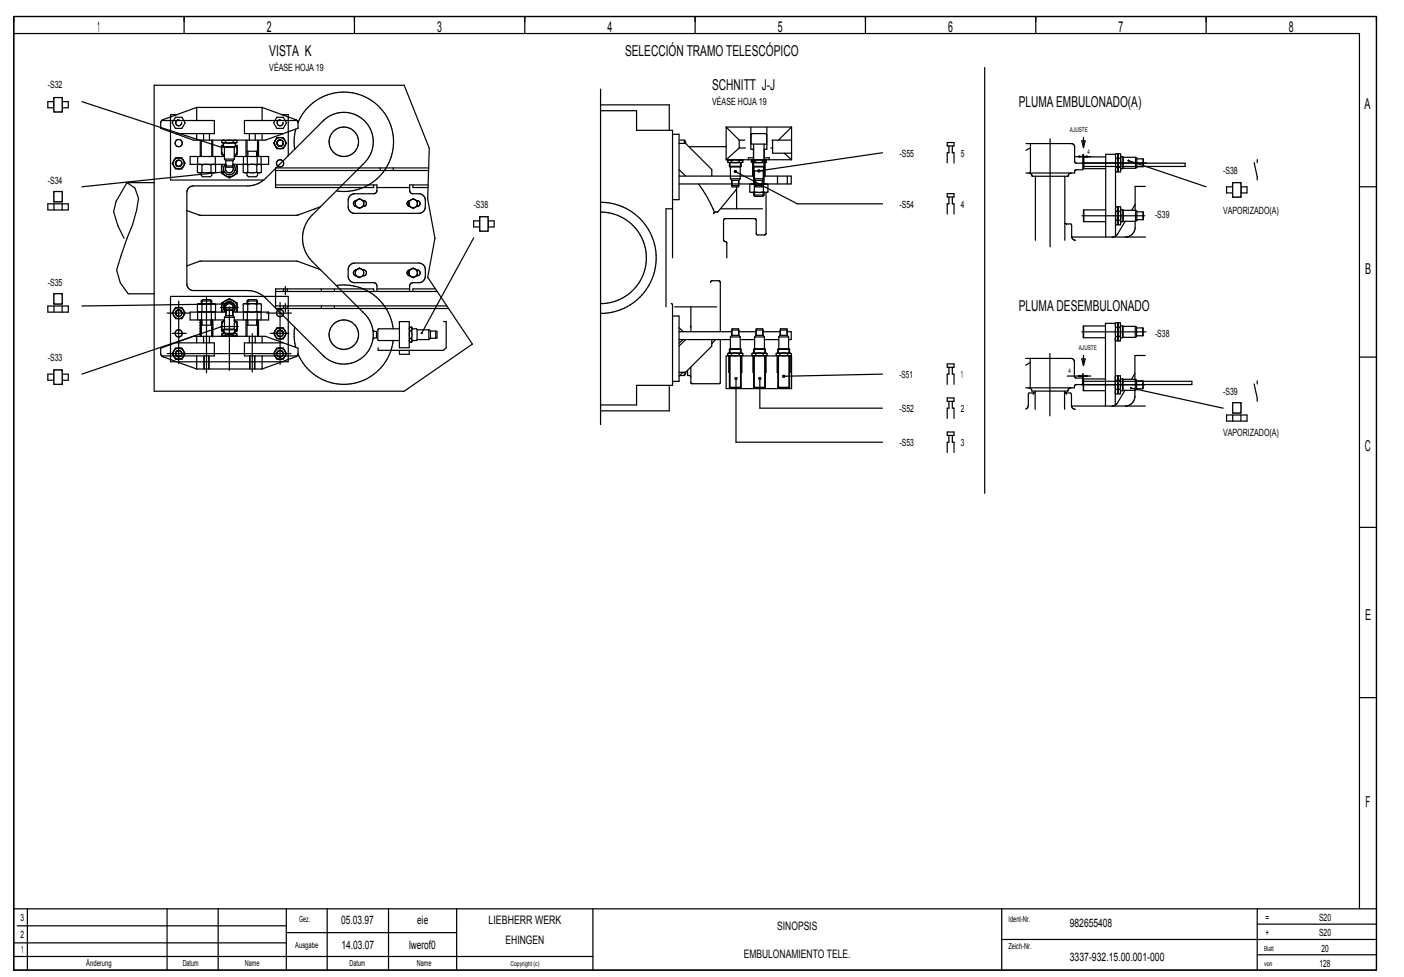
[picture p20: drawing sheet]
<svg xmlns="http://www.w3.org/2000/svg" width="408mm" height="284mm" viewBox="0 0 408 284" stroke-linecap="round" stroke-linejoin="round" font-family="sans-serif">
<defs><g id="words">
<g font-size="4.4">
<text x="28.4" y="9.3">1</text>
<text x="77.5" y="9.3">2</text>
<text x="127.1" y="9.3">3</text>
<text x="176.5" y="9.3">4</text>
<text x="226.1" y="9.3">5</text>
<text x="275.5" y="9.3">6</text>
<text x="325.1" y="9.3">7</text>
<text x="374.6" y="9.3">8</text>
<text x="78.2" y="16.2">VISTA K</text>
<text x="181.6" y="16.2">SELECCIÓN TRAMO TELESCÓPICO</text>
<text x="206.9" y="26.1">SCHNITT J­J</text>
<text x="296.1" y="31.1">PLUMA EMBULONADO(A)</text>
<text x="396.6" y="31.6">A</text>
<text x="396.7" y="79.6">B</text>
<text x="296.1" y="90.5">PLUMA DESEMBULONADO</text>
<text x="396.6" y="131.1">C</text>
<text x="396.7" y="180.1">E</text>
<text x="396.8" y="234.5">F</text>
</g>
<g font-size="3.4">
<text x="99.2" y="268.5">05.03.97</text>
<text x="121.3" y="268.5">eie</text>
<text x="142" y="268.5">LIEBHERR WERK</text>
<text x="310.9" y="269.5">982655408</text>
<text x="99.2" y="275.9">14.03.07</text>
<text x="118.9" y="275.9">lwerof0</text>
<text x="146.9" y="274.4">EHINGEN</text>
<text x="225.9" y="270.4">SINOPSIS</text>
<text x="216.1" y="278.4">EMBULONAMIENTO TELE.</text>
<text x="310.9" y="279.4">3337­932.15.00.001­000</text>
</g>
<g font-size="2.9">
<text x="78.2" y="20.7">VÉASE HOJA 19</text>
<text x="13.9" y="25.7">­S32</text>
<text x="206.9" y="30.6">VÉASE HOJA 19</text>
<text x="261.4" y="45.5">­S55</text>
<text x="279.2" y="45.5">5</text>
<text x="13.9" y="53.4">­S34</text>
<text x="355.5" y="50.4">­S38</text>
<text x="137.7" y="60.3">­S38</text>
<text x="261.4" y="60.3">­S54</text>
<text x="279.2" y="60.3">4</text>
<text x="335.6" y="63.3">­S39</text>
<text x="355.5" y="62.3">VAPORIZADO(A)</text>
<text x="13.9" y="83.1">­S35</text>
<text x="335.6" y="98">­S38</text>
<text x="13.9" y="104.9">­S33</text>
<text x="261.4" y="109.8">­S51</text>
<text x="279.2" y="109.8">1</text>
<text x="261.4" y="119.7">­S52</text>
<text x="279.2" y="119.7">2</text>
<text x="355.5" y="114.8">­S39</text>
<text x="261.4" y="129.6">­S53</text>
<text x="279.2" y="129.6">3</text>
<text x="355.5" y="126.7">VAPORIZADO(A)</text>
<text x="5.9" y="267.8">3</text>
<text x="367.8" y="267.8">=</text>
<text x="383.3" y="267.8">S20</text>
<text x="6" y="272.7">2</text>
<text x="367.8" y="272.2">+</text>
<text x="383.3" y="272.2">S20</text>
<text x="6.2" y="277.2">1</text>
<text x="383.5" y="281.1">128</text>
<text x="384" y="276.7">20</text>
</g>
<g font-size="2.4">
<text x="87" y="268">Gez.</text>
<text x="293.1" y="268">Ident­Nr.</text>
<text x="85.8" y="275.5">Ausgabe</text>
<text x="293.1" y="275.9">Zeich­Nr.</text>
<text x="25.1" y="280.9">Änderung</text>
<text x="53.1" y="280.9">Datum</text>
<text x="71.2" y="280.9">Name</text>
<text x="101.6" y="280.9">Datum</text>
<text x="121.2" y="280.9">Name</text>
</g>
<g font-size="1.9">
<text x="310.9" y="38.3">AJUSTE</text>
<text x="316" y="44.7">4</text>
<text x="313.5" y="101.6">AJUSTE</text>
<text x="310.5" y="108.5">4</text>
<text x="148.3" y="280.8">Copyright (c)</text>
<text x="367.3" y="280.8">von</text>
<text x="367.3" y="276.4">Blatt</text>
</g>
</g></defs>
<path d="M13.9 59.2h5.9v1.8h-5.9zM15.7 55.7h2.4v3h-2.4zM15.7 59.2v1.8M18.1 59.2v1.8" fill="none" stroke="#000" stroke-width=".35"/>
<path d="M15.7 55.7h2.4v3h-2.4z" fill-rule="evenodd" fill="#fff" stroke="#000" stroke-width=".35"/>
<path d="M13.9 29.5h5.9v1.8h-5.9zM15.7 28.4h2.4v4.1h-2.4z" fill="none" stroke="#000" stroke-width=".35"/>
<path d="M15.7 28.4h2.4v4.1h-2.4z" fill-rule="evenodd" fill="#fff" stroke="#000" stroke-width=".35"/>
<path d="M13.9 88.9h5.9v1.8h-5.9zM15.7 85.4h2.4v3h-2.4zM15.7 88.9v1.8M18.1 88.9v1.8" fill="none" stroke="#000" stroke-width=".35"/>
<path d="M15.7 85.4h2.4v3h-2.4z" fill-rule="evenodd" fill="#fff" stroke="#000" stroke-width=".35"/>
<path d="M13.9 108.7h5.9v1.8h-5.9zM15.7 107.6h2.4v4.1h-2.4z" fill="none" stroke="#000" stroke-width=".35"/>
<path d="M15.7 107.6h2.4v4.1h-2.4z" fill-rule="evenodd" fill="#fff" stroke="#000" stroke-width=".35"/>
<path d="M137.7 64.2h5.9v1.8h-5.9zM139.4 63h2.4v4.2h-2.4z" fill="none" stroke="#000" stroke-width=".35"/>
<path d="M139.4 63h2.4v4.2h-2.4z" fill-rule="evenodd" fill="#fff" stroke="#000" stroke-width=".35"/>
<g fill="none" stroke="#000" stroke-width=".35">
<path d="M275.3 41.4h1.9v1h-1.9zM275.3 56.3h1.9v1h-1.9zM275.8 42.4v2h-.5v3M275.8 57.3v1.9h-.5v3M276.7 42.4v2h.5v3M276.7 57.3v1.9h.5v3M356.4 54.3h6v1.8h-6zM358.2 53.1h2.4v4.2h-2.4zM275.3 105.8h1.9v1h-1.9zM275.3 115.7h1.9v1h-1.9zM275.8 106.8v1.9h-.5v3M275.8 116.7v1.9h-.5v3"/>
<path d="M276.7 106.8v1.9h.5v3M276.7 116.7v1.9h.5v3M275.3 125.6h1.9v1h-1.9zM275.8 126.6v1.9h-.5v3M276.7 126.6v1.9h.5v3"/>
</g>
<path d="M358.2 53.1h2.4v4.2h-2.4z" fill-rule="evenodd" fill="#fff" stroke="#000" stroke-width=".35"/>
<path d="M314.9 39.9v3M314.4 40.9h1l-.5 2zM364.5 47.3l.9 4.1v.9M365.4 46.4v.9M314.4 104.3h1l-.5 2zM314.9 103.3v3M358.2 117.1h2.4v2.9h-2.4zM356.4 120.6h6v1.8h-6zM358.2 120.6v1.8M360.6 120.6v1.8" fill="none" stroke="#000" stroke-width=".35"/>
<path d="M358.2 117.1h2.4v2.9h-2.4z" fill-rule="evenodd" fill="#fff" stroke="#000" stroke-width=".35"/>
<g fill="none" stroke="#000" stroke-width=".35">
<path d="M4 4.8h396v277.2h-396zM4 9.7h391.1v254.5M53.5 4.8v4.9M103 4.8v4.9M152.5 4.8v4.9M202 4.8v4.9M251.5 4.8v4.9M286.2 19.6v123.8M301 4.8v4.9M350.5 4.8v4.9M23.8 29.5l40.6 13.3M44.8 24.8h72.7l7.2 18.3-.4 14.8 2.1 11.3-2.1 11.4 13 19.4-19.8 13.7h-72.7z"/>
<path d="M47 35h15.3v3.8h-11.3M51 34.1h1.9l.9 1.6-.9 1.6h-1.9l-.9-1.6zM51.4 33.3h-1.9v19h27.1M52 34.9a.86 .86 0 0 0-.9 .8 .86 .86 0 0 0 .9 .9 .86 .86 0 0 0 .8-1M57.2 31.2l-10 3.7-.5 .6v1.8l9.5 3.4h20.9l9.5-3.4v-1.8l-.6-.7M57.2 31.2v3.8M57.2 38.8v1.9M57.2 31.2h19M59.2 38.8v1.9M60.9 38.8v1.9M72.5 38.8v1.9M74.2 38.8v1.9"/>
<path d="M76.2 31.2v3.8M76.2 38.8v1.9M76.2 31.2l9.8 3.6M80.5 40h1.8l.3 .5 .6 1.1-.9 1.6h-1.8l-1-1.6zM80.5 34.1h1.8l.9 1.6-.9 1.6h-1.8l-1-1.6zM81.4 40a1.61 1.61 0 0 0-1.6 2 1.61 1.61 0 0 0 2.3 1 1.61 1.61 0 0 0 .5-2.5M81.5 34.9a.86 .86 0 0 0-1 .8 .86 .86 0 0 0 .9 .9 .86 .86 0 0 0 .8-1M81.5 40l1.1 .5M81.9 33.3h1.9v12M86 37.5a14 14 0 0 0-.4 5.9M86 34.8h.1M86.3 35h-15.3v3.8h11.3"/>
<path d="M86.6 35.6a14.4 14.4 0 0 1 17.8-8.1 14.4 14.4 0 0 1 9.6 17.1 14.4 14.4 0 0 1-16.3 10.9M93.9 35.2a8.6 8.6 0 0 1 12.3 .2 8.6 8.6 0 0 1-.7 12.4M94.1 35l-17.4 17.3M174.5 25.9v97.5M174.5 32.2h10.5v5.7h10.4v37.1M174.5 30.5h20v7.4M195.4 39h1.9v19h-1.9M211 36.9v9.5M211 36.9h19M211 36.9l3.8 3.8M218.2 36.9v6.5h.8M222.8 39.2l-.4-.4h-3.8l-.4 .4v2.7h4.6"/>
<path d="M222.8 36.9v6.5h-.8M230 36.9v9.5M230 36.9l-3.8 3.8M36.9 53.1l2.3 1.6 1.1 3-.6 3.3-1.2 4.4-1.6 3.8-3 9.3 1.1 3.7 2.3 3.2h7.5M36.9 53.1h7.9M36.9 53.1l-3.2 5.4-.7 3 1.3 4.1 1.7 3.6M51 45.9h1.9l.9 1.6-.9 1.6h-1.9l-.9-1.6zM52 46.6a.86 .86 0 0 0-.9 .9 .86 .86 0 0 0 .9 .8 .86 .86 0 0 0 .8-.9M57.4 47.9l.6-.1 .7 .1v2.2l-.7 .1-.6-.1zM57.4 45.5v2.4M58.2 40.7v4.8M58.2 45.4v.1"/>
<path d="M58.5 40.7v4.8M58.5 50.2v.8l.4 .4h2.2l.4-.4v-.8M58.7 50.1l1.3 .1 1.3-.1M58.7 47.9l1.3-.1 1.3 .1M61.3 47.9l.7-.1 .6 .1v2.2l-.6 .1-.7-.1zM61.5 40.7v4.8M61.8 40.7v4.8M62.6 45.5v2.3M64.3 42.8v.1M64.3 42.9h.1M64.4 47.8v2.6l2.3 1.3 2.2-1.3v-2.6M64.4 42.8h-.1"/>
<path d="M64.4 42.8h.1M64.4 42.9h.1M64.4 42.8v.1M64.5 40.9v.5h1M64.6 42.2l-.2 .1v2.6l.8 .5a2.32 2.32 0 0 1-.4-3.1M64.8 47.8a2.28 2.28 0 0 0 1.9 3.6 2.28 2.28 0 0 0 1.8-3.6M64.9 50h.1M64.9 49.9h.1M64.9 49.9v.1M64.9 41.6v1M64.9 42.6l.2 .2h3.1l.2-.2M64.9 42.6h3.5"/>
<path d="M64.9 40.8l-.4 .1M64.9 40.8l.6 .1M64.9 40.7l-.4 .2M64.9 50l-41.1 4.3M65 50l-.1 .1M65 49.9v.1M65 50h.1M65.2 45.5h-9.9v2.3h10.3M65.2 42.8v3.5M65.2 46.3h2.9M65.2 46.3l.4 .4M65.5 40.9v.5"/>
<path d="M65.5 40.9h2.3M65.5 41.4h2.3M65.6 47.8a1.71 1.71 0 0 0-.2 2.5 1.71 1.71 0 0 0 2.5 0 1.71 1.71 0 0 0-.2-2.5M65.6 46.7v1.5h2.1v-1.5M65.6 46.7h2.1M65.7 47.8v.8h1.9v-.8M65.7 48.5a1.14 1.14 0 0 0 1 1.7 1.14 1.14 0 0 0 .9-1.7M67.8 40.9v.5M67.8 40.9h1M67.8 41.4l.6 .1M68.1 42.8v3.5M68.1 45.5h10v2.3h-10.4"/>
<path d="M68.1 46.3l-.4 .4M68.4 41.6v1M68.4 40.7l.4 .2M68.5 42.3a2.29 2.29 0 0 1-.4 3.1M68.8 42.2l.1 2.7-.7 .5M68.8 40.9v.5M68.8 41.4l-.5 .2h-3.4l-.4-.2M68.8 41.4l-.4 .1M70.7 47.9l.6-.1 .7 .1v2.2l-.7 .1-.6-.1zM70.7 45.5v2.3M71.5 40.7v4.8M71.8 40.7v4.8"/>
<path d="M71.8 50.2v.8l.4 .4h2.2l.4-.4v-.8M71.8 44h3M71.9 45.5v2.3M72 50.1l1.3 .1 1.3-.1M72 47.9l1.3-.1 1.3 .1M72 44v1.5M74.6 44v1.5M74.6 47.9l.7-.1 .6 .1 .1 2.2-.7 .1-.7-.1zM74.7 45.5v2.3M74.8 40.7v4.8M75.1 40.7v4.8M75.9 45.5v2.4"/>
<path d="M76.7 52.3a7.6 7.6 0 0 1-4.9 1.7h-15.6a1.9 1.9 0 0 0-1.9 1.8v26.8a1.91 1.91 0 0 0 1.9 1.9h15.7a7.6 7.6 0 0 1 5.3 2.2l16.9 16.8M80.1 53.8h29.4v1.6a.93 .93 0 0 1-.9 .9h-5.5a1.9 1.9 0 0 0-1.9 1.9v1.9a1.9 1.9 0 0 0 1.8 1.9h18.7a1.9 1.9 0 0 0 1.9-1.8v-2a1.9 1.9 0 0 0-1.8-1.9h-1.8a.96 .96 0 0 1-1-.9v-1.6h5.4M80.1 49.6h44.4M81.5 40.7a.86 .86 0 0 0-1 .9 .86 .86 0 0 0 .9 .9 .86 .86 0 0 0 .8-1M82.1 41h.1M102.7 59.1v.1M102.7 59.2l.3 .6 .4 .2M103.2 58.5l1.3-.8 1.2 .8v1.4l-1.2 .7-1.3-.7zM103.5 58.3l-.5 .2-.3 .6M105 58a1.24 1.24 0 0 0-1.8 1.2 1.24 1.24 0 0 0 1.8 1.1 1.24 1.24 0 0 0 .2-2.1M105.5 47.8l-14.9 14.8a9.5 9.5 0 0 0-.1 13.2l15 14.9a10.8 10.8 0 0 1 3.1 5.6h.8v1.9l-.9 .1a8.7 8.7 0 0 1-5.7 7 8.7 8.7 0 0 1-8.9-2M105.5 58.3a.87 .87 0 0 1 1 .9 .87 .87 0 0 1-1 .8"/>
<path d="M109.5 54.5h9.5M110.5 48.8v.8M114.3 48.8v.8M118.3 59.1v.1M118.3 59.2l.3 .6 .4 .2M118.8 58.5l1.3-.8 1.2 .8v1.4l-1.2 .7-1.3-.7zM119.1 58.3l-.7 .4-.1 .4M120 53.8v.7h4.4M121 58.3a.87 .87 0 0 1 1.1 .9 .87 .87 0 0 1-1 .8M121.3 59.1a1.23 1.23 0 0 0-1.5-1.1 1.23 1.23 0 0 0-.9 1.6 1.23 1.23 0 0 0 1.7 .7M121.3 59.2l-.5 1M124.6 48.8h-44.5v5.7h28.5v-.7"/>
<path d="M174.5 58.8a16.2 16.2 0 0 1 16.2 16.2 16.2 16.2 0 0 1-16.2 16.1M197.3 51.2h21.7M197.3 41.7h1.9M197.3 49.3l1.9 1.9M197.5 40.7h1.4M198.9 40.7v1M198.9 40.7l.3 .4v.6M199.2 41.7l7.6 7.6v1.9M200.2 42.6h10.8M203 53.5a35.8 35.8 0 0 1 4.6 8.2M211 46.4h8M211.5 46.6v.5"/>
<path d="M211.5 46.6h1M211.5 47.1h1M211.5 47.1l.4 .2h3.5M212 47.3v1M212 48.3h3.4M212 46.4l-.5 .2M212 48.3l.2 .2M212.2 47.3v1.2M212.2 48.5h3M212.3 48.5v3.5M212.3 52h2.8M212.3 52l.3 .4"/>
<path d="M212.5 46.6v.5M212.5 46.6h2.3M212.5 47.1h2.3M212.6 52.4v1.6h2.1v-1.6M212.6 52.4h2.1M212.7 52.4v1.9h1.9v-1.9M213.7 49.9l18 9.3h24.8M214 55l-5.3 6.5M214.1 54.3l-.1 .7M214.1 55v5.7M214.8 40.7v2.3M214.8 46.6v.5"/>
<path d="M214.8 43h1.9M214.8 40.7h1.6M214.8 46.6h1.1M214.8 47.1h1.1M214.8 43l-3.8 3.4M215.1 48.5v3.5M215.1 52l-.4 .4M215.2 47.3v1.2M215.4 47.3v1M215.4 46.4l.5 .2M215.4 48.3l-.2 .2M215.9 46.6v.5"/>
<path d="M215.9 47.1l-.5 .2M218.3 46.6v.5h1.1M218.3 46.6h1.1M218.6 55.9h3.9M218.7 46.4v4.8M218.8 43.4l.1 .2M218.8 48.3h3.4l-.2 .2h-3zM218.8 46.4l-.5 .2M218.9 46.5v4.7M218.9 45.9h-1.4v.5M218.9 43.6h.1M219 41.9v11.6"/>
<path d="M219 55.9v.8M219 56.7l.4 .4h2.3l.3-.4M219 56.7h3M219 49.7h3M219.1 46.4h10.9M219.1 48.5v3.5M219.1 52h2.8M219.1 52l.4 .4M219.2 55.8l-.7 .1M219.2 53.6l-.6-.1-.7 .1v2.2l.6 .1M219.2 53.6v2.2M219.2 55.8l1.3 .1 1.3-.1"/>
<path d="M219.2 53.6l1.4-.1 1.2 .1M219.2 55.8h.1M219.3 49.7v3.8M219.3 55.9v1.1M219.4 46.6v.5M219.4 46.6h2.3M219.4 47.1h2.3M219.5 52.4v1.6h2.1v-.5M219.6 52.4v1.9h1.9v-1.9M221.7 46.6v.5M221.7 46.6h1M221.7 47.1l.8 .1"/>
<path d="M221.8 49.7v3.8M221.8 55.9v1.1M221.8 53.6v2.2M221.9 53.6l.6-.1 .7 .1v2.2l-.7 .1-.7-.1M221.9 53.6h-.1M221.9 48.5v3.5M221.9 52l-.3 .4h-2.1M222 41.9v11.6M222 55.9v.8M222 51.2h7.9v2.3h-32.6M222 43.6h.1M222.1 43.6v7.6"/>
<path d="M222.1 45.9h1.5v.5M222.2 46.4l.5 .2M222.3 43.4l-.2 .2M222.3 46.4v4.8M222.6 55.9v11.9l-.2 .4-2.2 .1-.4-.2v-4.1l-.3-.4-8.8-.1-.4 .3v5.9l.1 .4 .8 .5v4.4M222.7 46.6v.5l-.5 .2h-3.4l-.4-.2M224 43h.5M224.4 40.7h5.6M224.5 40.7v3.8h5.5M225.9 51.2v2.3M227.9 44.5l2.1 1.9M228.8 51.2v2.3"/>
<path d="M256.5 44.4l-36 5.3M298.1 41.7h13.2a.96 .96 0 0 1 1 1v4.3l.5 .4h31.6v1h-29.4M299 50.3a.95 .95 0 0 1 .9 .9h10.5M299.4 41.7v8.6M299.4 42.9l-1.3 .8M300.9 51.2v18.7M305.2 40.3v31.4M309.4 51.2v18.7M310.4 51.2h.1M311.3 50.3a.93 .93 0 0 0-.9 .9M312.4 45.5h4.7M313.6 45.4l1.1 .1-1.1 .2z"/>
<path d="M314.4 47.3h18.7M314.7 44.9v4.4l-2 .1-.3 .2-.1 .7h-14.2M314.9 44.9l.1 4.1M314.9 45.5l1.1-.1v.3zM315 45.6v3.4M315 49h6.3M315 45.6h6.3M315 45.6l-.1 .1M324.2 44.9h-2.9v24M324.2 46v-1.3h.6v5.3h-.6v-.5M324.2 48.6v20M324.2 48.6h.6"/>
<path d="M324.2 46h.6M324.2 46v2.6M324.8 46l.1 .9M324.8 48.6l.1 .5M324.9 45.4l-.1 .6M324.9 47.5l-.1 1.1M325 46v-1.3h.6v5.3h-.6v-1.4M325 48.6h.6M325 46h.6M325 46v2.6M325.6 46v2.6M325.6 48.6l.1 .5"/>
<path d="M325.7 49h.6M325.7 45.6h.6M325.7 45.4l-.1 .6M326.3 45.6v3.4M326.3 45.6l.1 .1M326.4 45.7v3.2M326.4 48.9h3.6M326.4 45.7h3.6M326.4 48.9l-.1 .1M327.8 46.7h.1M327.9 46.7v.1M327.9 46.8h.1"/>
<path d="M327.9 46.6l-.1 .1M328 46.6h-.1M328 46.6l.1 .1M328 46.7l22.5 7.6M328.1 46.7l-.1 .1M328.1 46.7h.1M329.9 59.4l-1 1.7M330 45.7v3.2M330 45.7l.4 .2v2.8l-.4 .2M330.4 48.5h1.8M330.4 46.2h1.8M332.2 46.2v2.3"/>
<path d="M332.9 54.2h-3v6.9M395.1 54.3h4.9M54.3 77.3l3.9-1.4h28l7 2.5M93.2 60.1l-7.2 2.5h-27.6l-4.1-1.4M103.2 78.6l1.3-.7 1.2 .7M103.4 60h.1M103.5 78.5a.86 .86 0 0 0-.8 .8 .86 .86 0 0 0 .8 .9M105 78.2a1.24 1.24 0 0 0-1.8 1.1 1.24 1.24 0 0 0 1.8 1.1 1.24 1.24 0 0 0 .2-2.1M105.5 78.5a.87 .87 0 0 1 1 .8 .87 .87 0 0 1-1 .9M118.8 78.6l1.3-.7 1.2 .7v1.4l-1.2 .7-1.3-.7zM119 60h.1M119.1 78.5a.86 .86 0 0 0-.8 .8 .86 .86 0 0 0 .8 .9"/>
<path d="M121 78.5a.87 .87 0 0 1 1.1 .8 .87 .87 0 0 1-1 .9M121.3 79.2a1.23 1.23 0 0 0-1.5-1.1 1.23 1.23 0 0 0-.9 1.6 1.23 1.23 0 0 0 1.7 .7M121.3 79.4l-.5 .9M137.7 69.1l-15.2 27.8M174.5 61.6a13.3 13.3 0 0 1 13.3 13.4 13.3 13.3 0 0 1-13.3 13.3M195.4 60.7h-1.9v28.5M208.7 61.5l-1 .2-.3 .4M209.4 60.7h12.2M309.4 64.9l.5 .2M309.9 65.1v.2M309.9 65.1h1.3l.2 .4v3.4M311.4 68.9h21.5"/>
<path d="M311.4 68.9a1.14 1.14 0 0 0 1.1 1M314.4 62.7h18.3M315 61v3.4M315 64.4h6.3M315 61h6.3M324.2 60.7v-.6h.6v5.3h-.6v-.5M324.2 60.9v.5M324.2 64h.6M324.2 61.4h.6M324.2 64v.6M324.2 61.4v2.6M324.8 64l.1 .5"/>
<path d="M324.8 61.4l.1 .9M324.9 60.8l-.1 .6M324.9 62.9l-.1 1.1M325 61.4v-1.3h.6v5.3h-.6v-1.4M325 64h.6M325 61.4h.6M325 61.4v2.6M325.6 61.4v2.6M325.6 64l.1 .5M325.7 64.4h.6M325.7 61h.6M325.7 60.8l-.1 .6"/>
<path d="M326.3 61v3.4M326.3 61l.1 .1M326.4 61.1v3.2M326.4 64.3h3.6M326.4 61.1h3.6M326.4 64.3l-.1 .1M327 64.3l-2.2 3.7a1.85 1.85 0 0 1-1.6 .9M329.9 64.3v2a2.85 2.85 0 0 1-2.9 2.6M330 61.1v3.2M330 61.1l.4 .2v2.8l-.4 .2M330.4 63.9h1.8M330.4 61.6h1.8"/>
<path d="M332.2 61.6v2.3M48.6 91h6.7M49.5 86.2h34.3v19h-34.3zM50.1 96.9h4M51 99.7h11.3v3.8h-15.3M51 89.4h1.9l.9 1.6-.9 1.6h-1.9l-.9-1.6zM51.9 92.6a1.62 1.62 0 0 1-1.3-2.4 1.62 1.62 0 0 1 2.7-.1 1.62 1.62 0 0 1-1.1 2.5h-.3M51.9 87.5v18.2M52.8 91.1a.86 .86 0 0 0-.8-.9 .86 .86 0 0 0-.9 .8 .86 .86 0 0 0 .9 .9M57.2 97.8v1.9M57.4 88.4v2.2l.6 .1 .7-.1M57.4 88.4h.1"/>
<path d="M57.4 90.6v2.4M58 88.3h4M58 88.3l-.6 .1M58 88.3l.7 .1M58.2 93v4.8M58.2 97v.1M58.2 96.2v.1M58.2 95.4h.1M58.2 93.8v.1M58.2 93v.1M58.2 97.1v.1M58.2 96.3h.1"/>
<path d="M58.2 95.4v.1M58.2 94.6h.1M58.2 93.1v.1M58.2 97.2h.1M58.2 96.3l.1 .1M58.2 95.5h.1M58.2 93.9h.1M58.2 93.2h.1M58.3 97h.1M58.3 97h-.1M58.3 93l-.1 .1M58.3 97l-.1 .1"/>
<path d="M58.3 92.9v4.9M58.3 95.3l-.1 .1M58.3 94.4l-.1 .2M58.3 93.7l-.1 .1M58.3 95.3h.1M58.3 94.4l.1 .1M58.3 93.7h.1M58.3 96.2l-.1 .1M58.4 93.2h-.1M58.4 96.2h-.2M58.4 97h.1M58.4 96.2h.1"/>
<path d="M58.4 95.3v.1M58.4 94.5h.1M58.4 93.7l-.1 .2M58.4 93l-.2 .1M58.4 97l-.2 .1M58.4 94.5l-.2 .1M58.4 96.3l-.1 .1M58.4 95.4l-.1 .1M58.4 95.3l-.1 .2M58.4 96.2l-.1 .1M58.4 93v4.7M58.4 97l-.1 .2"/>
<path d="M58.4 96.2v.1M58.4 95.4h.1M58.4 94.5l-.1 .1M58.4 93v.2M58.4 93.1l-.1 .1M58.4 97.1l-.1 .1M58.5 87.5v.8M58.5 93v4.8M58.5 94.5h3M58.5 87.5h3M58.5 87.5l.4-.4h2.2l.4 .4M58.6 90.7v2.3"/>
<path d="M58.7 88.4v2.2M58.7 88.4l1.3-.1 1.3 .1M58.7 90.6l1.3 .1 1.3-.1M58.7 87.2v1.1M58.7 93v1.5M59.2 97.8v1.9M60 86.5v21.9M60.9 97.8v1.9M61.3 87.2v1.1M61.3 93v1.5M61.3 88.4v2.2M61.3 90.6l.7 .1 .6-.1"/>
<path d="M61.4 88.4h-.1M61.4 90.7v2.3M61.5 87.5v.8M61.5 93v4.8M61.6 93v4.7M61.6 97.7h.2M61.6 96.9h.1M61.6 96l.1 .1M61.6 94.4l.1 .1M61.7 96.7h.1M61.7 95.9h.1M61.6 95.1h.1"/>
<path d="M61.7 93.6h.1M61.7 96.9h.1M61.7 96.1h.1M61.7 94.5h.1M61.7 92.9v5M61.7 95v.2M61.7 97.6h-.1M61.7 95l-.1 .1M61.7 94.3l-.1 .1M61.7 97.6v.2M61.7 96.7l.1 .1M61.7 95l-.1 .2"/>
<path d="M61.7 94.3h.1M61.7 93.6v.2M61.8 96.9h-.1M61.8 96.1h-.1M61.8 95.2h-.1M61.8 94.5h-.1M61.8 93.6l-.2 .1h.2M61.8 97.6l-.2 .1M61.8 96.8l-.1 .1M61.8 95.9v.1M61.8 94.3v.2M61.8 94.3l-.1 .2"/>
<path d="M61.8 95.9l-.1 .2M61.8 93v4.8M61.8 96.9h.1M61.8 96v.1M61.8 95.2h.1M62 88.3l.6 .1v2.2M62 88.3l-.6 .1M62.6 90.7v2.3M62.6 90.6h.1M64.1 94.9h5.1M64.1 89.4h5.1M64.4 90.7v-2.6l2.3-1.3 2.2 1.3v2.6"/>
<path d="M64.4 94.9h.1M64.4 94.9l.1 .1M64.5 95h.1M64.5 94.9h.1M64.5 97.6h1M64.5 97.6l.4 .2M64.5 94.9l-40.7 13.8M64.6 94.9h.1M64.6 94.9l-.1 .1M64.8 90.7a2.28 2.28 0 0 1 1.9-3.6 2.28 2.28 0 0 1 1.8 3.6M64.9 95.9v1M64.9 95.9h3.5"/>
<path d="M65.1 88.4h.1M65.1 95.7v1.2M65.1 88.3l.2 .1M65.1 95.7h3.1M65.1 88.3v.1M65.1 95.7l-.2 .2M65.2 88.4h.1M65.2 88.4l-41.4 .5M65.2 93h-9.9v-2.3h10.3a1.7 1.7 0 0 1-.2-2.5 1.7 1.7 0 0 1 2.5 0 1.7 1.7 0 0 1-.2 2.5h10.4v2.3h-10M65.2 93.1l-.8 .5v2.6l2.3 1.3 2.2-1.3v-2.6l-.8-.5a2.28 2.28 0 0 1 .3 3.3 2.28 2.28 0 0 1-3.4 .1 2.28 2.28 0 0 1 .2-3.4M65.2 92.2v3.5M65.2 92.2h2.9"/>
<path d="M65.3 90a1.52 1.52 0 0 1 1.4-2.1 1.52 1.52 0 0 1 1.4 2.1M65.3 88.4h-.1M65.5 97.1l-.9-.1-.1 .6M65.5 97.1v.5M65.5 97.6h2.3M65.5 97.1h2.3M65.6 91.8v-1.6h2.1v1.6M65.6 91.8h2.1M65.6 91.8l-.4 .4M65.7 91.8v-1.9h1.9v1.9M65.7 90a1.14 1.14 0 0 1 1-1.7 1.14 1.14 0 0 1 .9 1.7M66.7 89.2v18.5"/>
<path d="M67.7 91.8l.4 .4M67.8 97.1v.5M67.8 97.6h1M67.8 97.1h1M68.1 92.2v3.5M68.2 95.7v1.2M68.2 95.7l.2 .2M68.3 96.9h-3.4l-.4 .2M68.3 96.9l.5 .2M68.4 95.9v1M68.8 97.1v.5M68.8 97.6l-.4 .2"/>
<path d="M70.7 88.4v2.2l.6 .1 .7-.1M70.7 88.4h.1M70.7 90.7v2.3M71.3 88.3h4M71.3 88.3l-.6 .1M71.3 88.3l.7 .1M71.5 93v4.8M71.8 87.5v.8M71.8 93v4.8M71.8 94.5h3M71.8 87.5h3M71.8 87.5l.4-.4h2.2l.4 .4"/>
<path d="M71.9 90.7v2.3M72 88.4v2.2M72 88.4l1.3-.1 1.3 .1M72 90.6l1.3 .1 1.3-.1M72 87.2v1.1M72 93v1.5M72.5 97.8v1.9M73.3 97v11.1M74.2 97.8v1.9M74.6 87.2v1.1M74.6 93v1.5M74.6 88.4v2.2"/>
<path d="M74.6 90.6l.7 .1 .6-.1M74.7 90.7v2.3M74.8 87.5v.8M74.8 93v4.8M75.1 93v4.8M75.3 88.3l.6 .1v2.2M75.3 88.3l-.7 .1M75.9 90.6v2.4M76 90.6h-.1M76.2 97.8v1.9M77.5 91h7.2M78.5 96.9h5.5"/>
<path d="M80.1 88.9h49.7M80.1 84.7h47M80.5 95.3h1.8l.9 1.6-.9 1.6h-1.8l-1-1.6zM81.3 98.5a1.62 1.62 0 0 1-1.4-2.4 1.62 1.62 0 0 1 2.8 0 1.62 1.62 0 0 1-1.3 2.4M81.4 87.9v18.1M82.2 97a.86 .86 0 0 0-.8-1 .86 .86 0 0 0-.9 .9 .86 .86 0 0 0 1 .9M82.3 99.7h-11.3v3.8h15.3M82.4 84v.7M82.4 88.9v.8M82.9 83.3v2.3M82.9 88.2v2.4M83.5 84v.7"/>
<path d="M83.5 88.9v.8M85.6 95.1a14.3 14.3 0 0 0 .4 5.9M93.4 84v.7M93.4 88.9v.8M97.2 84v.7M97.2 88.9v.8M97.7 83a14.4 14.4 0 0 1 16.6 12.6M103.2 80l1.3 .7M108.4 96.3v1.9M108.6 84.7v-.7h-28.5v5.7h50.3M109.5 84.7v-1.6a.95 .95 0 0 0-.9-.9h-5.6a1.89 1.89 0 0 1-1.8-1.9v-2a1.9 1.9 0 0 1 1.9-1.8h18.7a1.9 1.9 0 0 1 1.8 1.9v1.9a1.9 1.9 0 0 1-1.9 1.9h-1.7a.95 .95 0 0 0-1 .9v1.6M109.5 84h9.5"/>
<path d="M114.3 99a14.4 14.4 0 0 1-12.4 12.6 14.4 14.4 0 0 1-15.3-8.7M116.1 95.6h-6.1l-.2 .2v3l.2 .2h6.1M116.1 93.5h2.8v7.6h-2.8zM118.9 99l.2 .5M119.1 99.5h.5M119.1 98.4h.5M119.1 96.1h.5M119.1 95.1h.5M119.1 98.4v1.1M119.1 95.1v1M119.1 96.1v2.3M119.1 95.1l-.2 .5"/>
<path d="M119.6 95.1v1M119.6 98.4v1.1M119.6 96.1v2.3M119.6 95.1l.2 .5h1.2l.2 .2v3l-.2 .2h-1.2l-.2 .5M121.2 98.7h3.4M121.2 95.9h3.4M122.5 96.9h.1M122.5 96.8v.1M122.5 96.8l.1 .1M122.6 96.9h-.1M122.6 96.9h.1M124.6 95.9v2.8"/>
<path d="M124.6 95.9l.5 .3M125.1 96.2v2.1M125.1 96.2h1.5v2.1h-1.5M125.1 98.3l-.5 .4M126.5 84h-6.5v.7M126.6 96.3h.4v1.9h-.4M128.9 93.5h.8v7.6l-.8 .7h-19v-.7M195 88.3l.4 .1M195.4 88.5v23.5h-10.4v5.7h-10.5M195.4 91.9h1.9v19h-1.9M196.1 89.2h12.2M197.3 98.7h15"/>
<path d="M197.3 96.4h15.3M197.3 95.3l1.2 1.1M198.5 98.7l-1.2 1M199.2 98.7l-1.9 1.9M200.6 94.8l.2 1.6M200.8 89.2v5.7M206.5 82.1l.4-.5h2l.4 .4v14.4M206.8 98.7v1.9l-7.6 7.6M207.9 98.7l-1.1 1.2M209.3 98.7l-.1 12.7-.3 .1h-7.9l-.2-.2-.1-2-.9-.1v-1.6M212.3 97.9v3.5M212.3 97.9h2.8"/>
<path d="M212.6 97.5v-1.6h2.1v1.6M212.6 97.5h2.1M212.6 97.5l-.3 .4M212.7 97.5v-1.9h1.9v1.9M214.7 96.4h5M214.7 97.5l.4 .4M215.1 97.9v3.5M215.1 98.7h4.2M219.3 97.9v3.5M219.3 97.9h2.8M219.7 97.5v-1.6h2.1v1.6M219.7 97.5h2.1"/>
<path d="M219.7 97.5l-.4 .4M219.8 97.5v-1.9h1.9v1.9M221.8 96.4h4.9M221.8 97.5l.3 .4M222.1 97.9v3.5M222.1 98.7h4.2M226.3 97.9v3.5M226.3 97.9h2.9M226.7 97.5v-1.6h2.1v1.6M226.7 97.5h2.1M226.7 97.5l-.4 .4M226.8 97.5v-1.9h1.9v1.9"/>
<path d="M228.8 96.4h1.1v2.3h-.7M228.8 97.5l.4 .4M229.2 97.9v3.5M314.4 96.5h18.6M314.9 94.8v3.4M314.9 98.2h6.3M314.9 94.8h6.3M324.1 94h-2.9v24M324.2 95.1v2.7M324.2 97.8l-.1 19.9M324.2 97.8h.6M324.2 95.1h.6"/>
<path d="M324.8 97.8l.1 .4M324.8 95.1l.1 2.7M324.9 98.5l-.1 .6h-.6l-.1-.5M324.9 94.6l-.1 .5M324.9 96.6l-.1 1.2M324.9 94.4v-.6h.6v5.3h-.6v-.2l-.1-5.1h-.6v1.3M324.9 94.7v.4M324.9 95.1v1.2M324.9 97.8h.6M324.9 95.1h.6M324.9 97.8v.6M325.5 97.8l.1 .4"/>
<path d="M325.5 95.1v2.7M325.6 98.2h.6M325.6 94.8h.6M325.6 94.6l-.1 .5M326.2 94.8v3.4M326.2 94.8l.1 .1M326.3 94.9v3.2M326.3 98.1h3.6M326.3 94.9h3.6M326.3 98.1l-.1 .1M329.9 94.9v3.2M329.9 94.9l.4 .2v2.7l-.4 .3"/>
<path d="M330.3 97.6h1.8M330.3 95.3h1.8M332.1 95.3v2.3M47 103.5l-.3-.5v-1.8l9.5-3.4h20.9l9.5 3.4v1.8l-.3 .5M47 103.5l.3 .2M47.3 103.7h.1M47.3 103.7l9.9 3.6M48.6 102.8h36M51 101.2h1.9l.9 1.6-.9 1.6h-1.9l-.9-1.6zM51.9 104.4a1.62 1.62 0 0 1-1.4-2.3 1.62 1.62 0 0 1 2.7-.3 1.62 1.62 0 0 1-1 2.6h-.3M52 103.6v.1M52.8 102.9a.86 .86 0 0 0-.8-1 .86 .86 0 0 0-.9 .9 .86 .86 0 0 0 .9 .9"/>
<path d="M57.2 103.5v3.8M57.2 107.3h19M59.2 103.5v3.8M59.3 103.5v3.8M60.7 103.5v3.8M60.8 103.5v3.8M72.5 103.5v3.8M72.6 103.5v3.8M74 103.5v3.8M74.1 103.5v3.8M76.2 103.5v3.8M80.5 101.2h1.8l.9 1.6-.9 1.6h-1.8l-1-1.6z"/>
<path d="M80.5 102.8a.86 .86 0 0 1 1-.9 .86 .86 0 0 1 .7 1M86.3 103.5l-10.1 3.8M116.1 101.8v1.2h2.8v-1.2M194.5 112v7.4h-20M197.3 108.2h1.9M197.5 109.2h1.4M198.5 108.2l-1.2 1.2M198.9 108.2v1M199.2 108.2v.6l-.3 .4M200.8 106.7v2.5M211 103.5h19v9.5h-19zM211.5 102.8v.5"/>
<path d="M211.5 103.3l.5 .2v9.5M211.5 103.3h1M211.5 102.8h1M211.8 103.5v4.7h.2M212 101.6v1M212 112.6h3.4l-.2 .2h-3zM212 101.6h3.4M212.2 101.4v1.2M212.2 103.5v9.5M212.2 101.4h3M212.2 101.4l-.2 .2M212.5 102.8v.5"/>
<path d="M212.5 103.3h2.3M212.5 102.8h2.3M213.9 110v18.5h42.6M214.8 102.8v.5M214.8 103.3h1.1M214.8 102.8h1.1M215.2 101.4v1.2M215.2 103.5v9.5M215.2 101.4l.2 .2M215.4 101.6v1M215.4 102.6h-3.5l-.4 .2M215.4 102.6l.5 .2"/>
<path d="M215.6 103.5v4.7h-.2M215.9 103.3l-.5 .2v9.5M215.9 102.8v.5M218.5 102.8v.5M218.5 103.3l.5 .2v9.5M218.5 103.3h1.1M218.5 102.8h1.1M218.8 103.5v4.7h.2M219 102.6h3.4l.5 .2M219 102.6l-.5 .2M219 101.6v1M219 112.6h3.4l-.2 .2h-3z"/>
<path d="M219 101.6h3.4M219.2 101.4v1.2M219.2 103.5v9.5M219.2 101.4h3M219.2 101.4l-.2 .2M219.6 102.8v.5M219.6 103.3h2.2M219.6 102.8h2.2M220.8 110v8.6h35.7M221.8 102.8v.5M221.8 102.8h1.1M221.8 103.3h1.1"/>
<path d="M222.2 101.4v1.2M222.2 103.5v9.5M222.2 101.4l.2 .2M222.4 101.6v1M222.6 103.5v4.7h-.2M222.9 103.3l-.5 .2v9.5M222.9 102.8v.5M225.6 102.8v.5M225.6 103.3l.4 .2v9.5M225.6 103.3h1M225.6 102.8h1M225.8 103.5v4.7h.2"/>
<path d="M226 102.6h3.4M226 102.6l-.4 .2M226 101.6v1M226 112.6h3.5l-.2 .2h-3.1zM226 101.6h3.5M226.2 101.4v1.2M226.2 103.5v9.5M226.2 101.4h3.1M226.2 101.4l-.2 .2M226.6 102.8v.5M226.6 103.3h2.3M226.6 102.8h2.3"/>
<path d="M228.9 102.8v.5M228.9 103.3h1M228.9 102.8h1M229.3 101.4v1.2M229.3 103.5v9.5M229.3 101.4l.2 .2M229.4 102.6l.5 .2M229.5 101.6v1M229.6 103.5v4.7h-.1M229.9 103.3l-.4 .2v9.5M229.9 102.8v.5M256.5 108.7l-28.8 .7"/>
<path d="M298.1 104.2h13.2a.95 .95 0 0 1 .9 .9l.1 4.5 .4 .3h1.9M298.9 112.7a.95 .95 0 0 1 1 1h10.4M299.4 104.2v8.5M299.4 105.4l-1.3 .7M300.3 114.2v.4M300.4 114.2h-1.4l-.2 .4v3.4l-.2 .5-.5 .4M300.8 113.7v5.3M300.8 114l-.5 .4M305.1 102.8v18.1M309.4 113.7v5.3M309.4 114l.3 .1M309.7 114.1v.1"/>
<path d="M309.7 114.2h.1M309.8 114.2h1.3l.3 .4v3.4M309.8 114.2l.1 .2M309.9 114.2v.4M310.1 109.3h6.9M310.3 113.7h.1M311.3 112.7a.95 .95 0 0 0-1 1M311.4 118a1.14 1.14 0 0 0 1.1 1M311.4 118h21.4M313.5 109.2l1.1 .1-1.1 .2zM314.3 111.9h18.3M314.6 108.7v3.1"/>
<path d="M314.8 110.8h31.6v1h-33.6l-.5 .3-.1 .6h-14.1M314.8 108.7l.1 4.9M314.8 109.3l1.1-.1v.3zM314.9 110.2v3.4M314.9 113.6h6.3M314.9 110.2h6.3M314.9 110.2l-.1 .1M324.1 117.8l-1 .2M324.1 109.8l.1-.6h.6l.1 5.1v.2h.6v-5.3h-.6v.6M324.1 110.1l.1 .5M324.2 110.6v2.6M324.2 113.2h.6"/>
<path d="M324.2 110.6h.6M324.2 113.2l-.1 .6M324.8 113.2l.1 .4M324.8 110.6l.1 2.6M324.9 113.9l-.1 .6h-.6l-.1-.5M324.9 110l-.1 .6M324.9 112l-.1 1.2M324.9 110.1v.5M324.9 110.6v1.1M324.9 113.2h.6M324.9 110.6h.6M324.9 113.2v.6"/>
<path d="M325.5 110.6v2.6M325.5 113.2l.1 .4M325.6 113.6h.6M325.6 110.2h.6M325.6 110l-.1 .6M326.2 110.2v3.4M326.2 110.2l.1 .1M326.3 110.3v3.2M326.3 113.5h3.6M326.3 110.3h3.6M326.3 113.5l-.1 .1M326.9 113.5l-2.2 3.7-.6 .6"/>
<path d="M328.7 112.8l26.8 5.8M329.8 113.5v1.7a2.86 2.86 0 0 1-2.9 2.8M329.8 108.6l-1 1.7M329.9 110.3v3.2M329.9 110.3l.4 .2v2.7l-.4 .3M330.3 113h1.8M330.3 110.7h1.8M332.1 110.7v2.3M332.8 103.3h-3v7M364.5 111.6l.9 4.2v.9M365.4 110.7v.9M395.1 103.8h4.9"/>
<path d="M395.1 153.3h4.9M395.1 202.8h4.9M4 278h168.3M4 274.1h79.2M4 264.2h396M5 269.1h78.2M8 264.2v17.8M48.5 264.2v17.8M63.4 264.2v17.8M83.2 264.2v17.8M83.2 271.1h49.5M95.1 264.2v17.8"/>
<path d="M112.9 264.2v17.8M132.7 264.2v17.8M172.3 264.2v17.8M291.1 264.2v17.8M291.1 273.1h108.9M365.4 264.2v17.8M365.4 277.5h34.6M365.4 268.6h34.6"/>
<circle cx="51.9" cy="47.5" r=".95"/>
<circle cx="51.9" cy="41.6" r="1.04"/>
<circle cx="51.9" cy="47.5" r="1.61"/>
<circle cx="81.4" cy="41.6" r=".95"/>
<circle cx="81.4" cy="47.5" r="1.04"/>
<circle cx="99.9" cy="41.2" r="4.3"/>
<circle cx="213.7" cy="49.8" r=".28"/>
<circle cx="220.5" cy="49.7" r=".28"/>
<circle cx="51.9" cy="91" r=".95"/>
<circle cx="51.9" cy="96.9" r="1.04"/>
<circle cx="81.4" cy="91" r="1.05"/>
<circle cx="81.4" cy="96.9" r=".95"/>
<circle cx="99.9" cy="97.3" r="4.3"/>
<circle cx="51.9" cy="102.8" r=".95"/>
<circle cx="81.4" cy="102.8" r=".95"/>
<circle cx="81.4" cy="102.8" r="1.62"/>
<circle cx="213.9" cy="110" r=".28"/>
<circle cx="220.8" cy="110" r=".28"/>
<circle cx="227.7" cy="109.4" r=".27"/>
<circle cx="328.7" cy="112.8" r=".11"/>
</g>
<use href="#words"/>
</svg>
